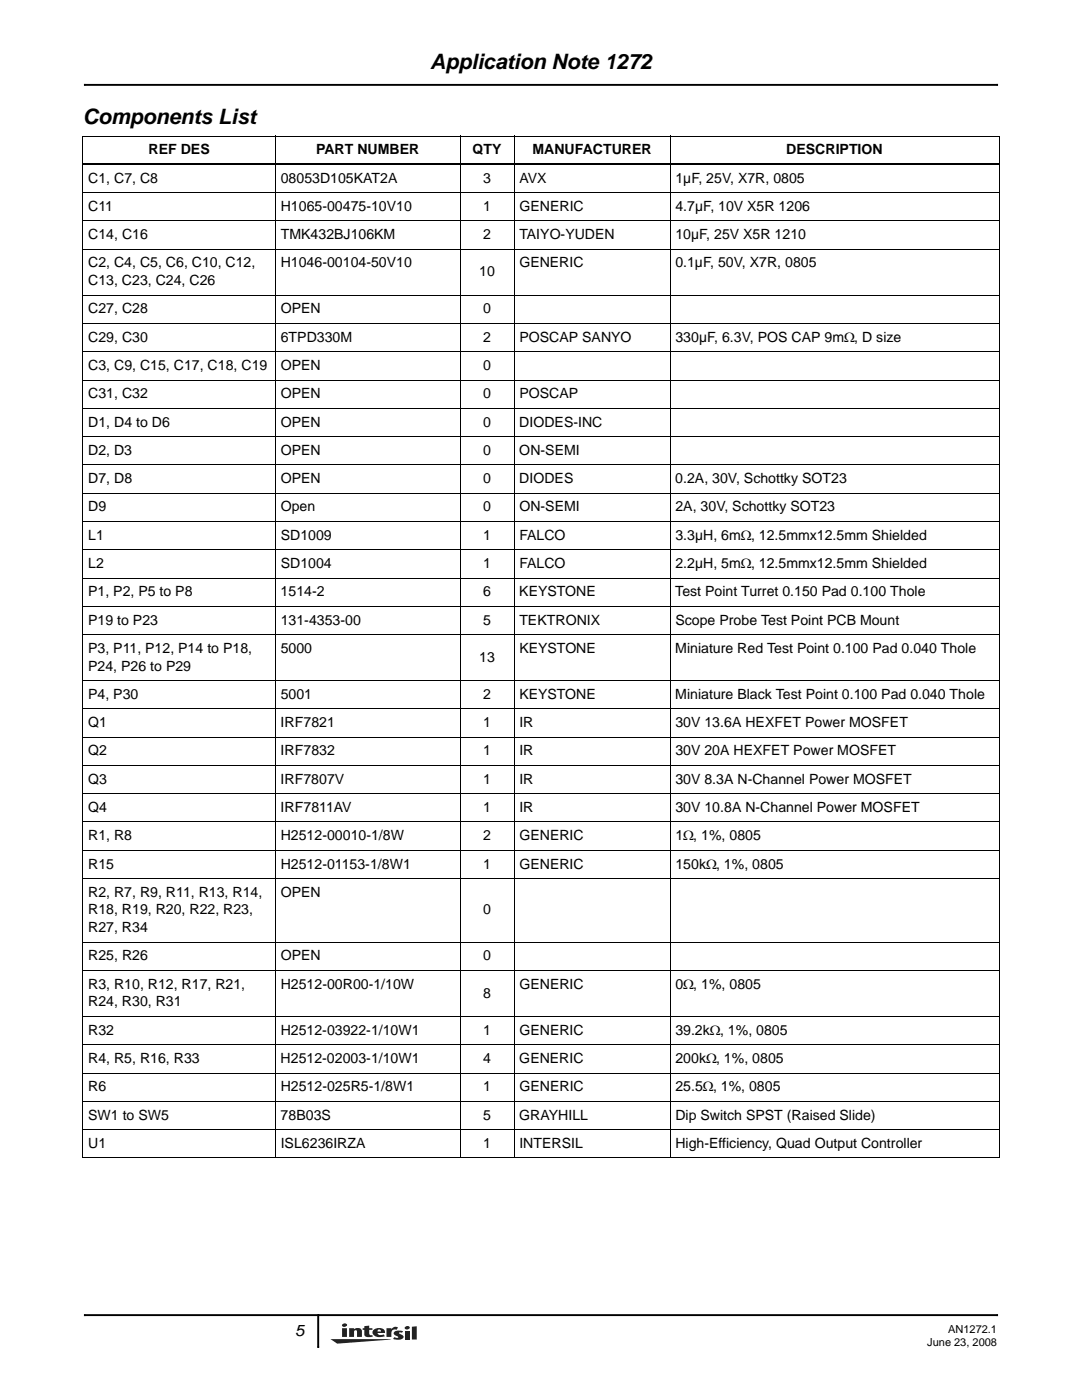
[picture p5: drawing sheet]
<svg xmlns="http://www.w3.org/2000/svg" width="216mm" height="279mm" viewBox="0 0 216 279" stroke-linecap="round" stroke-linejoin="round" font-family="sans-serif">
<defs><g id="words">
<g font-size="4.2">
<text x="85.9" y="13.8">Application Note 1272</text>
<text x="16.5" y="24.7">Components List</text>
</g>
<text font-size="3.2" x="58.9" y="266.5">5</text>
<g font-size="2.8">
<text x="29.6" y="30.8">REF DES</text>
<text x="63.1" y="30.8">PART NUMBER</text>
<text x="94.3" y="30.8">QTY</text>
<text x="106.2" y="30.8">MANUFACTURER</text>
<text x="156.9" y="30.8">DESCRIPTION</text>
<text x="17.6" y="36.4">C1, C7, C8</text>
<text x="56" y="36.4">08053D105KAT2A</text>
<text x="96.4" y="36.4">3</text>
<text x="103.6" y="36.4">AVX</text>
<text x="134.8" y="36.4">1µF, 25V, X7R, 0805</text>
<text x="17.6" y="42.1">C11</text>
<text x="17.6" y="47.7">C14, C16</text>
<text x="56" y="42.1">H1065-00475-10V10</text>
<text x="56" y="47.7">TMK432BJ106KM</text>
<text x="96.4" y="47.7">2</text>
<text x="96.4" y="42.1">1</text>
<text x="103.6" y="47.7">TAIYO-YUDEN</text>
<text x="103.6" y="42.1">GENERIC</text>
<text x="134.8" y="47.7">10µF, 25V X5R 1210</text>
<text x="134.8" y="42.1">4.7µF, 10V X5R 1206</text>
<text x="17.6" y="53.4">C2, C4, C5, C6, C10, C12,</text>
<text x="56" y="53.4">H1046-00104-50V10</text>
<text x="103.6" y="53.4">GENERIC</text>
<text x="134.8" y="53.4">0.1µF, 50V, X7R, 0805</text>
<text x="17.6" y="56.9">C13, C23, C24, C26</text>
<text x="95.6" y="55.1">10</text>
<text x="17.6" y="62.5">C27, C28</text>
<text x="56" y="62.5">OPEN</text>
<text x="96.4" y="62.5">0</text>
<text x="17.6" y="68.2">C29, C30</text>
<text x="56" y="68.2">6TPD330M</text>
<text x="96.4" y="68.2">2</text>
<text x="103.6" y="68.2">POSCAP SANYO</text>
<text x="134.8" y="68.2">330µF, 6.3V, POS CAP 9mΩ, D size</text>
<text x="17.6" y="73.9">C3, C9, C15, C17, C18, C19</text>
<text x="56" y="73.9">OPEN</text>
<text x="96.4" y="73.9">0</text>
<text x="17.6" y="79.5">C31, C32</text>
<text x="56" y="79.5">OPEN</text>
<text x="96.4" y="79.5">0</text>
<text x="103.6" y="79.5">POSCAP</text>
<text x="17.6" y="85.1">D1, D4 to D6</text>
<text x="56" y="85.1">OPEN</text>
<text x="96.4" y="85.1">0</text>
<text x="103.6" y="85.1">DIODES-INC</text>
<text x="17.6" y="90.8">D2, D3</text>
<text x="56" y="90.8">OPEN</text>
<text x="96.4" y="90.8">0</text>
<text x="103.6" y="90.8">ON-SEMI</text>
<text x="17.6" y="96.4">D7, D8</text>
<text x="56" y="96.4">OPEN</text>
<text x="96.4" y="96.4">0</text>
<text x="103.6" y="96.4">DIODES</text>
<text x="134.7" y="96.4">0.2A, 30V, Schottky SOT23</text>
<text x="17.6" y="102.1">D9</text>
<text x="17.6" y="107.7">L1</text>
<text x="56" y="107.7">SD1009</text>
<text x="56" y="102.1">Open</text>
<text x="96.4" y="107.7">1</text>
<text x="96.4" y="102.1">0</text>
<text x="103.6" y="107.7">FALCO</text>
<text x="103.6" y="102.1">ON-SEMI</text>
<text x="134.8" y="107.7">3.3µH, 6mΩ, 12.5mmx12.5mm Shielded</text>
<text x="134.8" y="102.1">2A, 30V, Schottky SOT23</text>
<text x="17.6" y="113.3">L2</text>
<text x="56" y="113.3">SD1004</text>
<text x="96.4" y="113.3">1</text>
<text x="103.6" y="113.3">FALCO</text>
<text x="134.8" y="113.3">2.2µH, 5mΩ, 12.5mmx12.5mm Shielded</text>
<text x="17.6" y="119">P1, P2, P5 to P8</text>
<text x="56" y="119">1514-2</text>
<text x="96.4" y="119">6</text>
<text x="103.6" y="119">KEYSTONE</text>
<text x="134.7" y="119">Test Point Turret 0.150 Pad 0.100 Thole</text>
<text x="17.6" y="124.6">P19 to P23</text>
<text x="56" y="124.6">131-4353-00</text>
<text x="96.4" y="124.6">5</text>
<text x="103.6" y="124.6">TEKTRONIX</text>
<text x="134.8" y="124.6">Scope Probe Test Point PCB Mount</text>
<text x="17.6" y="130.3">P3, P11, P12, P14 to P18,</text>
<text x="56" y="130.3">5000</text>
<text x="103.6" y="130.3">KEYSTONE</text>
<text x="134.7" y="130.3">Miniature Red Test Point 0.100 Pad 0.040 Thole</text>
<text x="17.6" y="133.8">P24, P26 to P29</text>
<text x="95.6" y="132.1">13</text>
<text x="17.6" y="139.5">P4, P30</text>
<text x="56" y="139.5">5001</text>
<text x="96.4" y="139.5">2</text>
<text x="103.6" y="139.5">KEYSTONE</text>
<text x="134.7" y="139.5">Miniature Black Test Point 0.100 Pad 0.040 Thole</text>
<text x="17.6" y="145.1">Q1</text>
<text x="56" y="145.1">IRF7821</text>
<text x="96.4" y="145.1">1</text>
<text x="103.6" y="145.1">IR</text>
<text x="134.8" y="145.1">30V 13.6A HEXFET Power MOSFET</text>
<text x="17.6" y="150.7">Q2</text>
<text x="56" y="150.7">IRF7832</text>
<text x="96.4" y="150.7">1</text>
<text x="103.6" y="150.7">IR</text>
<text x="134.8" y="150.7">30V 20A HEXFET Power MOSFET</text>
<text x="17.6" y="156.4">Q3</text>
<text x="56" y="156.4">IRF7807V</text>
<text x="96.4" y="156.4">1</text>
<text x="103.6" y="156.4">IR</text>
<text x="134.8" y="156.4">30V 8.3A N-Channel Power MOSFET</text>
<text x="17.6" y="162.1">Q4</text>
<text x="17.6" y="167.7">R1, R8</text>
<text x="56" y="162.1">IRF7811AV</text>
<text x="56" y="167.7">H2512-00010-1/8W</text>
<text x="96.4" y="167.7">2</text>
<text x="96.4" y="162.1">1</text>
<text x="103.6" y="167.7">GENERIC</text>
<text x="103.6" y="162.1">IR</text>
<text x="134.8" y="167.7">1Ω, 1%, 0805</text>
<text x="134.8" y="162.1">30V 10.8A N-Channel Power MOSFET</text>
<text x="17.6" y="173.3">R15</text>
<text x="56" y="173.3">H2512-01153-1/8W1</text>
<text x="96.4" y="173.3">1</text>
<text x="103.6" y="173.3">GENERIC</text>
<text x="134.8" y="173.3">150kΩ, 1%, 0805</text>
<text x="17.6" y="179">R2, R7, R9, R11, R13, R14,</text>
<text x="56" y="179">OPEN</text>
<text x="17.6" y="182.5">R18, R19, R20, R22, R23,</text>
<text x="96.4" y="182.5">0</text>
<text x="17.6" y="186">R27, R34</text>
<text x="17.6" y="191.7">R25, R26</text>
<text x="56" y="191.7">OPEN</text>
<text x="96.4" y="191.7">0</text>
<text x="17.6" y="197.3">R3, R10, R12, R17, R21,</text>
<text x="56" y="197.3">H2512-00R00-1/10W</text>
<text x="103.6" y="197.3">GENERIC</text>
<text x="134.8" y="197.3">0Ω, 1%, 0805</text>
<text x="17.6" y="200.8">R24, R30, R31</text>
<text x="96.4" y="199.1">8</text>
<text x="17.6" y="206.5">R32</text>
<text x="56" y="206.5">H2512-03922-1/10W1</text>
<text x="96.4" y="206.5">1</text>
<text x="103.6" y="206.5">GENERIC</text>
<text x="134.8" y="206.5">39.2kΩ, 1%, 0805</text>
<text x="17.6" y="212.1">R4, R5, R16, R33</text>
<text x="56" y="212.1">H2512-02003-1/10W1</text>
<text x="96.4" y="212.1">4</text>
<text x="103.6" y="212.1">GENERIC</text>
<text x="134.8" y="212.1">200kΩ, 1%, 0805</text>
<text x="17.6" y="217.8">R6</text>
<text x="56" y="217.8">H2512-025R5-1/8W1</text>
<text x="96.4" y="217.8">1</text>
<text x="103.7" y="217.8">GENERIC</text>
<text x="134.8" y="217.8">25.5Ω, 1%, 0805</text>
<text x="17.6" y="223.4">SW1 to SW5</text>
<text x="56" y="223.4">78B03S</text>
<text x="96.4" y="223.4">5</text>
<text x="103.6" y="223.4">GRAYHILL</text>
<text x="134.8" y="223.4">Dip Switch SPST (Raised Slide)</text>
<text x="17.6" y="229.1">U1</text>
<text x="56" y="229.1">ISL6236IRZA</text>
<text x="96.4" y="229.1">1</text>
<text x="103.6" y="229.1">INTERSIL</text>
<text x="134.8" y="229.1">High-Efficiency, Quad Output Controller</text>
</g>
<g font-size="2.2">
<text x="185" y="268.6">June 23, 2008</text>
<text x="189.2" y="266.1">AN1272.1</text>
</g>
</g></defs>
<path d="M16.8 16.8l.1 .2zM199 16.8l.1 .2zM16.9 16.8h182.1v.2h-182.1zM16.8 262.4l.1 .2zM63.4 262.4l.2 .1zM63.4 268.8l.2 .1zM63.4 262.5h.2v6.3h-.2zM199 262.4l.1 .2zM16.9 262.4h182.1v.2h-182.1z" fill="#000" stroke="#000" stroke-width=".2"/>
<path d="M65.9 264.1h17.3v4.1h-17.3z" fill="#fff"/>
<g fill="#231f20">
<path d="M80.8 264.8a.55 .55 0 0 1 1 .2 .55 .55 0 0 1-.5 .3 .55 .55 0 0 1-.6-.3z"/>
<path d="M65.9 267.2l12.2 .1-10.8 .9z"/>
<path d="M77.1 265.1h1v.2a.93 .93 0 0 1 1.3-.4l-.3 .5a.67 .67 0 0 0-.7 0 .67 .67 0 0 0-.3 .7v.7h-1z"/>
<path d="M69.7 265.1h.9v.2a.96 .96 0 0 1 1.6 .4v1.1h-1v-1.1l-.2-.2-.3 .2-.1 1.1h-.9z"/>
<path d="M72.7 264.7l1-.1v.5h.6v.3h-.6v.9l.3 .2 .3-.1 .1 .3-.6 .1a.87 .87 0 0 1-1.1-.5v-.9h-.3v-.3h.3z"/>
<path d="M80.8 265.6h.9v1.7h-.9z"/>
<path d="M82.2 264.8l1-.1v2.6h-1z"/>
<path d="M78.7 265.8l.6-.2 1.1 .1-.2 .3-.5-.1v.3a.74 .74 0 0 1 .8 .8 1.93 1.93 0 0 1-2.1 .2l.3-.3a.57 .57 0 0 0 .8 0l-.8-.5a.38 .38 0 0 1 0-.6z"/>
<path d="M68.3 265.1v1.7h.9v-1.7zM68.3 264.3l-.1 .2a.5 .5 0 0 0 .6 .3 .5 .5 0 0 0 .4-.5 .64 .64 0 0 0-.9 0z"/>
<path d="M74.5 265.4a.86 .86 0 0 0-.1 .9 .86 .86 0 0 0 .8 .5l1.6-.1-.3-.4-.3 .1a.61 .61 0 0 1-.9-.4h1.5a.93 .93 0 0 0-1.1-1l-.5 .1zM75.5 265.4h.4l.1 .3h-.7z"/>
</g>
<g fill="none" stroke="#000" stroke-width=".2">
<path d="M16.5 27.2h182.9M16.5 38.4h182.9M16.5 27.2v203.8M54.9 27.1v204M91.8 27.1v204M102.6 27.1v204M133.7 27.1v204M199.4 27.2v203.8M16.5 44.1h182.9M16.5 49.7h182.9M16.5 58.9h182.9M16.5 64.6h182.9"/>
<path d="M16.5 70.2h182.9M16.5 75.8h182.9M16.5 81.5h182.9M16.5 87.1h182.9M16.5 92.8h182.9M16.5 98.4h182.9M16.5 104.1h182.9M16.5 109.7h182.9M16.5 115.4h182.9M16.5 121h182.9M16.5 126.6h182.9M16.5 135.8h182.9"/>
<path d="M16.5 141.5h182.9M16.5 147.1h182.9M16.5 152.8h182.9M16.5 158.4h182.9M16.5 164h182.9M16.5 169.7h182.9M16.5 175.3h182.9M16.5 188h182.9M16.5 193.7h182.9M16.5 202.8h182.9M16.5 208.5h182.9M16.5 214.1h182.9"/>
<path d="M16.5 219.8h182.9M16.5 225.4h182.9M16.5 231.1h182.9"/>
</g>
<path d="M16.5 32.8h182.9" fill="none" stroke="#000" stroke-width=".36"/>
<use href="#words"/>
</svg>
